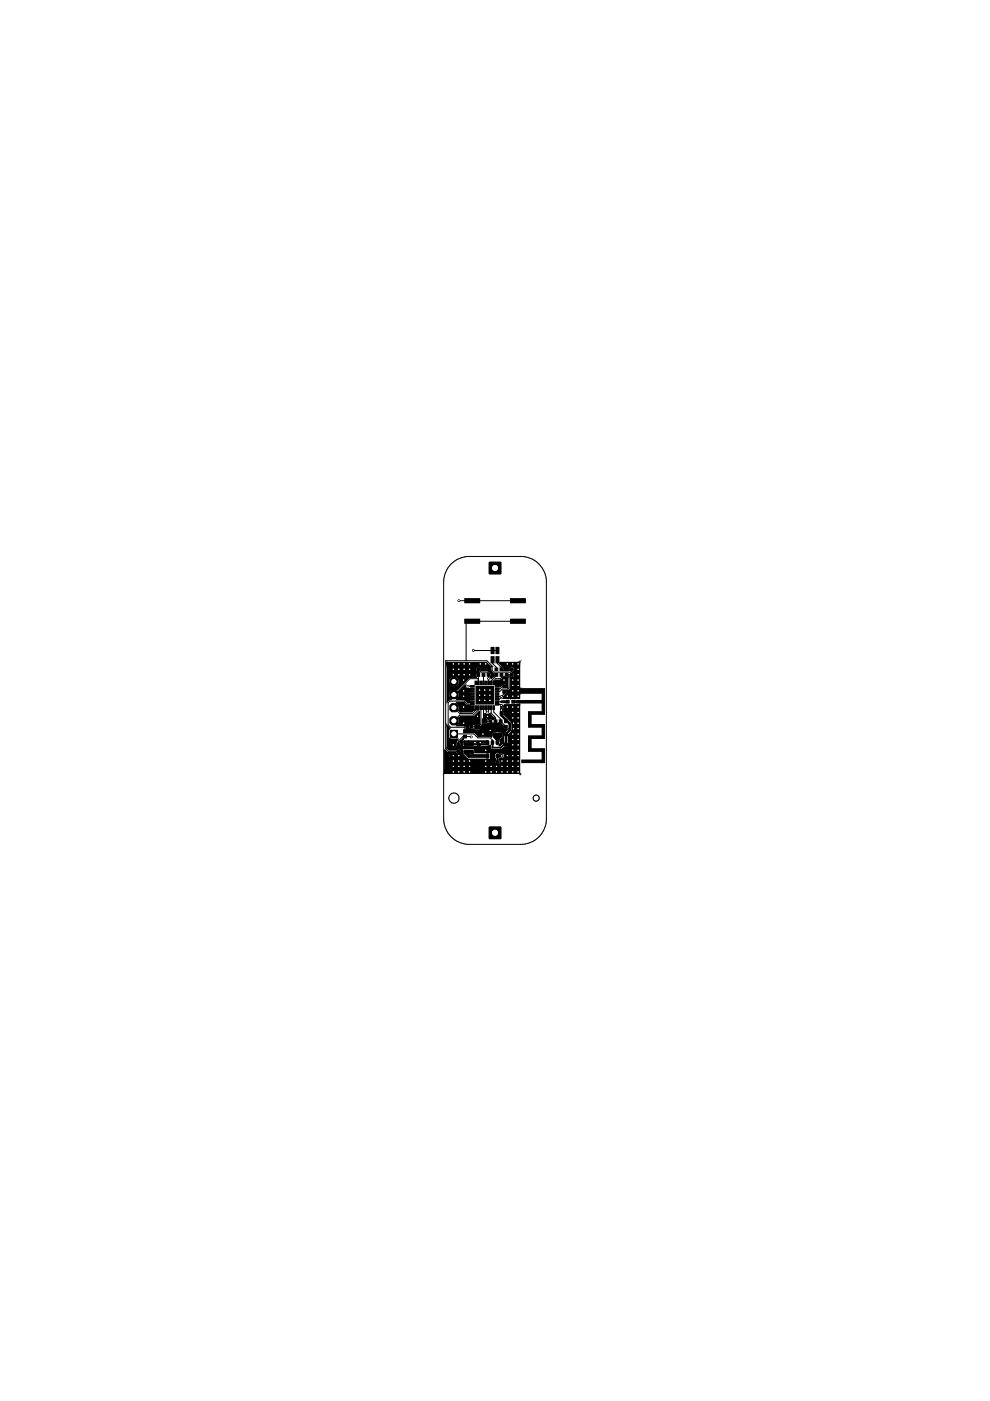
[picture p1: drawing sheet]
<svg xmlns="http://www.w3.org/2000/svg" width="210mm" height="297mm" viewBox="0 0 210 297" stroke-linecap="round" stroke-linejoin="round" font-family="sans-serif">
<g fill="#000" stroke="#000" stroke-width=".21">
<path d="M104.1 139.2h.7v1.3h-.7zM104.1 137.3h.7v1.3h-.7zM105.2 137.3h.6v1.3h-.6zM105.2 139.2h.6v1.3h-.6zM94.8 158.6l7.1-.1zM94.8 158.6l3.4-.2 3 .1zM94.8 158.6l2-.3 1.4 .1zM94.8 158.6l2-.3zM94.8 158.6l1.8-.4 .1 .1zM95.1 156.6l1.5 1.6-1.8 .4zM95.1 156.5l-.3 2.1zM94.8 153.9l.3 2.6-.3 2.1z"/>
<path d="M95.1 147.8l.1 .5-.4 .4zM94.8 140.4l.3 7.4-.3 .9zM94.8 153.9l.3 .7v1.9zM94.8 153.9l.3 .7zM94.8 140.4l.3 7.4zM94.8 140.4l.3 6.4zM94.8 140.4l.3 4.6zM94.8 140.4l.3 3.6zM94.8 158.6l1.8 .3-1.5 .1zM94.8 153.9l.4 .6-.1 .1zM94.8 140.4l.3 6.3zM95.1 145v1.7z"/>
<path d="M95.1 145.1l.6 1.1-.6 .5zM94.8 140.4l.9 3-.6 .6zM95.1 147.8l.1 .5zM94.8 153.9l.5 .6zM94.8 153.9l.6 .6zM95.1 147.8l.5 .5h-.4zM95.1 145.1l.6 1.1zM94.8 140.4l.9 3zM95.1 145.1l.6 .5v.6zM95.7 145.6v.6zM95.7 145.6h1.1l-1.1 .6zM95.7 146.2l1.1-.6z"/>
<path d="M94.8 140.4l6.1 2.3-5.2 .7zM95.4 144.1l.4-.5h.9l.4 .5v.8l-.4 .5h-.9l-.4-.5zM95.4 146.8l.4-.4h.9l.4 .4v.9l-.4 .4h-.9l-.4-.4zM95.4 149.6l.4-.4h.9l.4 .4v.9l-.4 .4h-.9l-.4-.4zM95.4 152.4l.4-.4h.9l.4 .4v.9l-.4 .4h-.9l-.4-.4zM94.9 159.6l1.7 .1zM95.1 159l1.5-.1zM94.8 158.6l1.8 .3zM94.8 158.6l1.9 .2-.1 .1zM95.1 156.6l1.5 1.6zM95.1 156.6l1.5 1.5zM95.2 156.7l1.4 .7v.7z"/>
<path d="M95.2 156.7l1.4 .7zM95.3 156.7l1.4 .6-.1 .1zM94.9 159.6l1.7 .1 .1 .1zM94.8 158.6l2 .2zM95.3 156.7l1.5 .5zM94.9 159.6l1.9 .2zM94.8 158.6l3.3 .1zM95.3 156.7l1.5 .3v.2zM96.8 145.6l2.7-2-2.7 2.6zM95.7 146.2l1.1-.6v.6zM95.7 143.4l5.2-.7-4.1 .7zM96.8 146.2l2.7-2.6z"/>
<path d="M97.3 145.1l2.2-1.5-2.7 2zM96.8 143.4l4.1-.7zM96.8 157v.2zM95.3 156.7l1.5 .3zM95.3 156.7h1.8l-.3 .3zM96.9 157.5h.6v.6h-.6zM96.9 159h.6v.6h-.6zM97.3 153.4l2.1 .3-2.5 .2zM97.3 147.8l2.2 .2-2.6 .3zM97.3 152.2l.3-.2h2.9zM97.3 150.6l3.2-.1zM97.3 146.7l1.6-.7 .6 .3z"/>
<path d="M97.3 146.7l1.6-.7zM97.3 146.7l1.5-.9 .1 .2zM97.3 146.7l1.5-.9zM97.3 146.7l1.4-1.1v.2zM97.3 146.7l1.4-1.1zM97.3 146.7l1.4-1.3v.2zM97.3 146.7l1.4-1.3zM97.3 146.7l1.4-1.4zM97.4 153.3l3.1-1.3zM97.3 152.2l3.2-.2zM97.4 150.6l3.1-.1zM96.8 149h1.5l-1 .5z"/>
<path d="M97.4 147.8l2.1-.4zM97.3 146.7l2.2-.4zM97.4 145l2.1-1.4zM96.8 143.4l2.7 .2-2.2 .4zM97.4 152.3l3.1-.3-3.1 1.3zM97.3 152.3l3.2-.3zM97.4 149.5l3.1 1-3.1 .1zM97.3 149.5l1-.5zM97.4 146.8l2.1 .6-2.1 .4zM97.4 144l2.1-.4-2.1 1.4zM97.3 144l2.2-.4zM97.6 157.2l.4-.3z"/>
<path d="M97.6 157.2l.5-.5zM97.6 159.8l.4-.1zM96.8 158.8l1.3-.1zM97.6 158.3h.4zM97.3 150.6l3.2-.1-2.9 .4zM97.7 159.7h.3l-.4 .1zM97.6 158.8l.5-.1zM97.7 158.2l.3 .1h-.4zM97.6 158.8h.4l-.3 .1zM97.6 157.3l.4 .1zM97.7 158.9l.3-.1-.3 .9zM97.7 158.9l.3-.1z"/>
<path d="M97.7 157.4h.3l-.3 .7zM97.7 157.4h.3zM97.7 159.7h.3zM98 158.8v.9h-.3zM97.6 158.8h.4zM97.7 158.2l.3 .1zM97.7 158.2h.3zM98 157.4v.8l-.3-.1zM97.6 157.3h.4zM96.8 159.8l1.2 .1zM97.6 157.3l.4-.4v.4zM98.1 156.7l-.1 .2z"/>
<path d="M98.2 156.7l-.2 .2zM94.8 158.6l3.4 .1zM96.8 158.3l1.3 .1zM97.6 158.3l.5 .1zM96.8 158.3l1.4 .1zM96.9 153.9l2.5-.2zM98.5 153.9l.9-.2zM96.9 148.3l2.6-.3-.9 .3zM98.6 148.3l.9-.3zM98.3 155.9h.6v.6h-.6zM98.3 154.7h.6v.6h-.6zM98.5 153.9l.9-.2-.5 .5z"/>
<path d="M99.4 153.7l-.5 .8zM99.4 153.7l-.5 .6zM99.4 153.7l-.4 .8zM97.4 149.5l.9-.5 .7 .6zM97.4 149.5l1.6 .1zM99 154.5h.4zM99.1 155.2l1.5-.3 3.8 .3zM99.1 154.6l1.5 .3-1.5 .3zM99.1 154.6l.3-.1zM98.6 148.3l.9 .2-.2 .5zM99.4 153.7v.8h-.4zM97.3 153.4l2.1 .3z"/>
<path d="M97.3 153.4l2.2 .2-.1 .1zM96.8 143.4l2.7 .2zM96.8 143.4l4.1 .1zM99.1 154.6l.3-.1 .1 .1zM97.3 153.4l2.3 .1zM99.5 148.5v.5h-.2zM98.6 148.3l.9 .2zM98.6 148.3l.9-.3v.5zM97.3 147.8l2.2 .2zM97.3 147.8l2.2-.4v.5zM97.4 146.8l2.1 .6zM97.4 146.8l2.1 .1v.5z"/>
<path d="M97.4 146.8l2.1 .1zM97.4 146.8l2.1-.5v.6zM98.9 146l.6 .3zM99.1 146.1l.4 .2zM99.3 146.1l.2 .2zM99.4 146.1l.1-.1v.3zM99.1 154.6h.5zM97.3 153.4l3.2 .1h-.9zM99.7 152.6h.5v.6h-.5zM99.7 153.8h.5v.6h-.5zM97.4 149.5l2.3 .2zM99 149.6l.7 .1z"/>
<path d="M99.8 149.2h.7v.3h-.7zM99.8 148.6h.7v.3h-.7zM99.8 148.1h.7v.3h-.7zM99.8 147.5h.7v.3h-.7zM99.8 147h.7v.3h-.7zM99.8 146.4h.7v.4h-.7zM99.8 145.9h.7v.3h-.7zM99.8 145.3h.7v.4h-.7zM97.6 150.9l2.9-.4-.4 .4zM99.6 153.5h.9zM100.3 153.5h.2zM99.1 154.6l1.3 .1z"/>
<path d="M99.6 154.6l.8 .1zM100.4 153.6l.1-.1zM97.4 149.5l2.3 .2 .8 .8zM99.7 149.7h.8v.8zM97.4 149.5l3.1 1zM98.2 158.7l3.7-.2zM100.5 158.4h.5zM99.1 154.6l1.4 .2zM97.3 153.4h3.3zM99.1 154.6l1.5 .3zM97.3 153.4h4.3zM100.6 158.7l2.9-.4z"/>
<path d="M100.5 158.7l1.4-.2zM100.6 158.3l.4 .1zM99.1 155.2h5.3zM100.6 155.2h3.8zM100.7 153.7h1v.9h-1zM100.7 152.4h1v1h-1zM100.6 158.7h3.4zM100.7 158.8l2.2 .7-2.2 .1zM100.7 158.8l3.3-.1zM100.7 149.6h.3v.8h-.3zM100.7 144.4h.3v.8h-.3zM96.8 143.4l4.1-.7v.8z"/>
<path d="M94.8 140.4l6.1 2.3zM94.8 140.4l6.1 1.1v.8zM94.8 140.4l6.1 1.1zM94.8 140.4l6.2 2.2-.1 .1zM94.8 140.4l6.1 1.9zM94.8 140.4l6.2 1-.1 .1zM100.9 145.5h3.7v3.8h-3.7zM99.5 143.6h1.4zM100.6 158.3h.4zM94.8 140.4l6.2 2.1zM94.8 140.4l6.2 1zM101 142.5h.5z"/>
<path d="M94.8 140.4l9.2 1h-3zM98.2 158.4l2.9 .1zM100.5 158.4l.6 .1zM98.2 158.4l3 .1zM101.2 149.6h.4v.8h-.4zM101.2 144.4h.4v.8h-.4zM100.6 155.3h3.6l-2.7 .8zM101 142.5h.6zM100.6 153.4h1zM97.3 153.4l3.2-1.4 1.1 1.4zM101.6 150.8v2.6l-1.1-1.4zM101.1 142.8h.6v.6h-.6z"/>
<path d="M101.1 141.6h.6v.6h-.6zM101.8 154.9l5.7-.3zM101.8 149.6h.3v.8h-.3zM101.8 144.4h.3v.8h-.3zM101.9 154.7l5.6-.1-5.7 .2zM101 141.4h3zM101.2 158.8h.6v.6h-.6zM101.2 157.6h.6v.6h-.6zM101.8 141.4h2.2zM101.9 154.7l5.6-.1zM101.9 154.1l4.9 .5-4.9 .1zM101.9 154.1l.4-.4 4.4 .2z"/>
<path d="M101.9 158.5l1.6-.2zM102 158.5l.1-.1 1.4-.1zM102 141.5l2-.1-2 .6zM102 141.5l2-.1zM101.8 141.4h2.2l-2 .1zM102.1 158.3h1.4zM102 142l2-.6-1.9 .8zM102.3 153.7h1v.9h-1zM102.3 152.4h1v1h-1zM102.3 153.7l3.9-.2zM102.3 153.6h1.1zM102.3 149.6h.4v.8h-.4z"/>
<path d="M102.3 144.4h.4v.8h-.4zM102.2 142.8h.6v.6h-.6zM102.2 141.6h.6v.6h-.6zM102.8 152.2l1-.8zM102.8 152.2l.9-.7zM103.4 151.6l.3-.1-.9 .7zM102.8 152.2l.6-.6zM103.2 151.6h.2l-.6 .6zM103.2 151.6l-.4 .6zM103 151.5l.2 .1-.4 .6zM103 151.5l-.2 .7zM102.8 151.3l.2 .2-.2 .7z"/>
<path d="M102.8 151.3v.9zM100.7 159.6l2.2-.1zM102.9 149.6h.3v.8h-.3zM102.9 144.4h.3v.8h-.3zM100.7 158.8l2.2 .7zM100.7 158.8l3.5 .2-1.3 .5zM102.9 159.5l1.3-.5h2.1zM102.8 152.2l1-.8-.4 .8zM103.4 153.6l2.8-.1zM103.8 151.4l-.4 .8zM103.4 153.6l.2-.1zM103.4 149.6h.4v.8h-.4z"/>
<path d="M103.4 144.4h.4v.8h-.4zM103.4 152.2l1.3 .1h-1.2zM103.5 152.3h1.2zM102.1 142.2l1.9-.8-.5 .8zM103.5 158.3l.5-.2zM104 141.4l-.5 .8zM103.8 151.3l-.1 .2zM103.7 158.2l.3-.1zM103.7 158.1h.3zM102.9 159.5l3.4-.5-2.5 .5zM103.3 142.8h.6v.6h-.6zM103.3 141.6h.6v.6h-.6z"/>
<path d="M103.8 159.5h1.5zM103.5 142.2l.5 .1-.1 .2zM103.3 155.4h.6v.6h-.6zM104 149.6h.3v.8h-.3zM104 144.4h.3v.8h-.3zM100.6 158.7l2.9-.4 .5 .4zM103.5 158.3l.5 .4zM103.5 158.3l.5-.2v.6zM103.9 159.5l1.2 .1h-1.1zM104 142.3l-.1 .2zM104 159.6h1.1zM104 142.3v.3z"/>
<path d="M103.5 142.2l.5 .1zM104 141.4v.9l-.5-.1zM94.8 140.4h8.3l.9 1zM101.5 156.1l2.7-.8-.1 .8zM104.2 155.3l-.1 .8zM104.1 143.6l.6-.2zM104.1 143.5l.6-.1zM104.1 142.7l.6 .7-.6 .1zM104 142.3l.1 .4zM104.2 143.8l.5-.4zM104.2 143.7l.5-.3zM104.1 143.6l.6-.2-.5 .3z"/>
<path d="M104.2 155.3v1l-.1-.2zM100.6 155.3h3.6zM100.7 158.8l3.3-.1 .2 .2zM100.6 155.3l3.8-.1-.2 .1zM100.7 158.8l3.5 .2zM103.7 153.8h.6v.6h-.6zM103.7 152.6h.6v.6h-.6zM100.6 154.9l3.8 .3zM103.6 152.4l1.1-.1zM104.4 153.5h.2zM104.4 152.4h.3zM101.8 154.9l5.7-.3-3.1 .6z"/>
<path d="M104.5 153.4l-.1 .1zM104.5 149.6h.4v.8h-.4zM104.5 144.4h.4v.8h-.4zM104.4 152.4h.2l-.1 .1zM104.5 152.5l.1-.1zM104 142.3l.5 .5-.4-.1zM104.1 142.7l.5 .1zM104.4 153.5l.1-.1 .1 .1zM104.4 152.4l.3-.1zM104.4 153.5h.3zM104.1 142.7l.5 .1 .1 .6zM104.6 142.8l.1 .6z"/>
<path d="M104.7 152.3v.1zM103.8 151.4l.9 .9-1.3-.1zM104 159.6l.8 .4zM104 159.6l.9 .2-.1 .2zM104 159.6l.9 .1zM104 159.6h1.1l-.2 .1zM104.9 141.6h.6v.6h-.6zM104.9 142.8h.6v.6h-.6zM105 145.3h.8v.4h-.8zM105 145.9h.8v.3h-.8zM105 146.4h.8v.4h-.8zM105 147h.8v.3h-.8z"/>
<path d="M105 147.5h.8v.3h-.8zM105 148.1h.8v.3h-.8zM105 148.6h.8v.3h-.8zM105 149.2h.8v.3h-.8zM104.5 155.4h.6v.6h-.6zM103.9 159.5l1.2 .1zM103.9 159.5h1.4zM105.1 144.4l1.4 .6-1.4 .1zM105.3 144.2h.9l-1.1 .2zM103.8 159.5l2.5-.5-1 .5zM105.3 159.5l2.4-1zM104.8 153.8h.6v.6h-.6z"/>
<path d="M104.8 152.6h.6v.6h-.6zM105.5 153.5h.2zM105.6 153.4l-.1 .1zM105.6 159.5l2.1-1zM105.5 153.5l.1-.1 .1 .1zM105.5 153.5h.3zM105.8 159.6l1.9-1.1zM105.6 159.5l2.1-1-1.9 1.1zM105.9 152.6h.5v.6h-.5zM105.9 153.8h.5v.6h-.5zM105.1 145.1l1.4-.1zM106 158l.6-.5-.7 .6z"/>
<path d="M105.8 159.6l1.9-1.1-1.8 1.2zM105.9 145.1h.5zM105.9 158.1l.7-.6zM106 158l.6-.5zM106 140.7l4.2-.3zM106.1 157.7l.5-.2-.6 .5zM106 150.9h.6v.6h-.6zM106 145.3l.4-.1-.4 .4zM106 145.2h.4zM106 140.6l4.2-.2zM106 140.4h4.2l-4.2 .2zM106.1 157.7l.5-.2z"/>
<path d="M106 157l.7-.6-.6 .7zM106.1 157.2l.5 .3-.5 .2zM106.7 156.4l-.6 .8zM106.2 144.2l1.4-.6zM106.6 143.8l1-.2-1.4 .6zM106.4 158.9l1.3-.4zM106.4 158.9l.5-.4h.8zM106.4 158.9l.5-.4zM106 145.2l.4-.1zM105.9 145.1l.6-.1zM105.8 155.4h.6v.6h-.6zM105.1 144.4l1.4 .6z"/>
<path d="M104.4 155.2l3.1-.6-1 .6zM105.1 144.4l1.1-.2 .3 .8zM106.2 144.2l1.4-.6-1.1 1.4zM106.5 155.2h.4zM106.1 157.2l.5 .3zM106.1 157.2l.7 .3zM106 142.8h.6v.6h-.6zM106 141.6h.6v.6h-.6zM106.6 145.2h.6v.6h-.6zM106.6 146.4h.6v.6h-.6zM107.7 158.5l.1-.1-1.2 1.3zM105.9 159.7l1.8-1.2-1.1 1.2z"/>
<path d="M106 140.7l4.2-.3-3.6 1zM106.7 143.8l.9-.2zM106.8 156.1l-.1 .3zM106.5 155.2h.4l-.2 .1zM107.8 158.4l-1.2 1.3zM106.7 143.6h.9l-.9 .2zM106.7 156.1v.3zM106.7 155.3v1.1zM101.9 154.1l4.8 .4zM101.9 154.1l4.8-.2v.6zM102.3 153.7l3.9-.2 .5 .4zM106.7 143.6h.3z"/>
<path d="M106.6 141.4l3.6-1zM106.7 155.3v.8zM106.7 155.3l.2-.1zM106.8 143.5l-.1 .1zM106.7 141.4h1.4zM106.6 157.5h.2zM106.7 156.4l.1 1.1-.7-.3zM106.8 156.1v1.4zM106.8 148l2.6 .1zM106.8 148l3.4-.8zM106.9 147.8l3.3-.6-3.4 .8zM101.9 154.1l4.8 .4 .1 .1z"/>
<path d="M101.9 154.1l4.9 .5zM106.8 150.8l3.4-1.3zM106.9 150.7l3.3-1.2-3.4 1.3zM106.8 149.9l3.4-.4-3.4 .8zM106.9 149.7l3.3-.2-3.4 .4zM106.9 150.8l3.3-1.3-3.3 2zM106.9 141.5h1l-1 .7zM106.8 141.5h1.2zM106.5 155.2l1-.6-.6 .6zM106.9 150.7l3.3-1.2zM106.9 150.5l3.3-1-3.3 1.2zM106.9 150.5l3.3-1z"/>
<path d="M106.8 150.3l3.4-.8-3.3 1zM106.9 149.7l3.3-.2zM106.9 149.5h2.5l-2.5 .2zM106.9 147.8l3.3-.6zM106.9 147.6l3.3-.4-3.3 .6zM106.9 147.6l.4-.3 2.9-.1zM106.9 155.2l.6-.6zM107.8 158.4l-.8 1.6-.3-.3zM106.7 143.6l.2-.1 .1 .1zM107.2 150.9h.6v.6h-.6zM107.3 147.3l2.9-.1zM107.6 143.6l-.3 1.4h-.8z"/>
<path d="M107.3 147.2h2.9zM107.6 143.6l-.3 1.4zM107.4 147.1l2.6 .1h-2.7zM107.4 148.5h.5v.6h-.5zM107.6 143.6l-.2 1.5-.1-.1zM107.5 147.1h2.4zM107.5 145.1l.1 .6-.1 .1zM107.6 143.6l-.1 1.5zM107.5 146.4l2.4 .7h-2.4zM107.5 145.8l.1-.1zM107 153.8h.5v.6h-.5zM107 152.6h.5v.6h-.5z"/>
<path d="M107 158.8h.6v.6h-.6zM107 157.6h.6v.6h-.6zM107 155.4h.6v.6h-.6zM107.6 143.6v2.1l-.1-.6zM107.1 142.8h.6v.6h-.6zM107.1 141.6h.6v.6h-.6zM107.8 146.4l2.1-.5zM108.6 155l-.8 2.5zM108.6 155l-.8 2.5v-1.4zM107.8 156.1v1.4zM108.3 145.9h1.6l-2.1 .5zM108.6 155l-.8 1.1z"/>
<path d="M110.2 149.5l-2.4 8.8 .8-3.3zM108.6 155l-.8 3.3v-.7zM108.6 155l-.8 2.6zM108.6 155l-.8 1.1v-.3zM106.9 142.2l1-.7v.7zM106.9 141.5h1.1zM106.8 141.5l1.3-.1zM108.1 149.5h.2zM106.8 148.1h2.6zM106.7 141.4l3.5-1-2.1 1zM108.1 148.1h.3zM108.2 141.6h.6v.6h-.6z"/>
<path d="M108.2 142.8h.6v.6h-.6zM108.1 148.1h.2zM108.3 145.9h1.6zM108.3 143.6l1.6 2.3h-1.6zM108.2 149.4l.1 .1h-.2zM108.1 149.5h.3zM108.1 148.1h1.3zM108.5 148.5h.6v.6h-.6zM110.2 149.5l-1.6 5.5v-1.8zM110.2 149.5l-1.6 3.7zM106.9 151.5l3.3-2-1.6 3.7zM108.8 142.5h.1z"/>
<path d="M109 142.3l-.1 .2zM108.1 141.4l2.1-1-1.3 1zM110.2 140.4l-1.3 2.2zM108.9 141.4l1.3-1zM110.2 140.4l-1.2 2.3-.1-.1zM110.2 140.4l-1.2 1.9zM108.9 141.4l1.3-1-1.2 1.1zM110.2 140.4l-1.1 3.1v-.8zM110.2 140.4l-1.1 2.3zM109.1 141.5l1.1-1.1-1.1 1.9zM109 141.5l1.2-1.1zM109.3 149.5h.1z"/>
<path d="M108.4 148.1h1zM109.3 148.1h.1zM106.9 149.5h2.5zM106.8 148l3.4-.8-.8 .9zM107.5 146.4l2.4 .7zM107.8 146.4l2.1-.5v1.2zM108.3 143.6l1.6 2.3zM108.3 143.6l1.7 2.2-.1 .1zM107.4 147.1h2.5l.1 .1zM108.3 143.6l1.7 2.2zM107.4 147.1l2.6 .1zM108.3 143.6h.6l1.1 2.2z"/>
<path d="M108.9 143.6l1.1 2.2zM109 143.5l1 2.3-1.1-2.2zM109.1 143.5l.9 2.3zM110.2 140.4l-.2 5.4-.9-2.3zM110.1 148.5h4.8v.6h-4.8zM110.1 146h4.8v1h-4.8zM109.6 148.5h.5v.6h-.5zM109.6 146h.5v1h-.5zM110.2 147.2v.9h-.8zM110.2 140.4v5.4h-.2zM112.1 158.7h2.8v.6h-2.8zM112.1 156h2.8v.6h-2.8z"/>
<path d="M112.1 153.6h2.8v.6h-2.8zM112.1 150.9h2.8v.5h-2.8zM112.1 156.6h.5v2.1h-.5zM112.1 151.4h.5v2.2h-.5zM114.9 146h.6v5.4h-.6zM114.9 153.6h.6v3h-.6zM94.3 164l10.8-1.9h.8zM94.3 164l4.9-3 5.9 1.1zM94.9 159.6l4.3 1.4-4.9 3zM94.9 159.6l-.6 4.4zM94.3 159l.6 .6-.6 4.4zM94.9 159.6l1.9 .2 2.4 1.2z"/>
<path d="M96.8 159.8l1.2 .1 1.2 1.1zM94.9 159.6l4.3 1.4zM99.2 161l3.7 .1zM103.8 161.1l1.3-.2zM104 160.9h1.1l-1.2 .2zM104 160.9h1.1zM104 159.6l.9 1.2-.9 .1zM104.1 161.3h.5v.6h-.5zM104 159.6l.8 1zM104 159.6l.8 .4v.5zM104 159.6l.9 1.2zM99.2 161l5.8 .2v.8z"/>
<path d="M99.2 161l5.8 .2zM99.2 161l5.8 1zM99.2 161l5.9 .1zM102.9 161.1h2.2zM103.8 161.1l1.3-.2v.2zM104 160.9l.9-.1 .2 .1zM99.2 161l5.9 1.1zM105.2 161.3h.6v.6h-.6zM105.9 160.9h.7zM105.9 161l.7-.1zM107 160.5l-1 1.5zM106 161.2l.7-.3z"/>
<path d="M105.9 161.1l.7-.2-.6 .3zM106.7 160.9l.3-.4-.9 1.5zM106.1 161.2l.6-.3-.6 1.1zM107.8 158.3l-.8 2.2zM107.8 158.4l-.8 2.1v-.5zM107.8 158.4l-.8 1.6zM110.2 149.5v14.5l-2.4-5.7zM107.8 158.3l2.4 5.7-3.2-3.5zM107 160.5l3.2 3.5zM107 160.5l3.2 3.5-4.2-2zM105.9 162.1l.1-.1 4.2 2zM105.9 162.1l4.3 1.9z"/>
<path d="M94.3 164l11.6-1.9 4.3 1.9zM110.6 161.1h4.3v.6h-4.3zM114.9 158.7h.6v3h-.6z"/>
</g>
<g fill="#000">
<path d="M98.4 126.8h3.3l.1 1-3.3 .1z" fill-rule="evenodd"/>
<path d="M98.4 131.2h3.3l.1 1-3.3 .1z" fill-rule="evenodd"/>
<path d="M103.7 119.1l2.6 .1-.1 2.6-2.6-.1z" fill-rule="evenodd"/>
<path d="M108.1 126.8h3.3l.1 1-3.3 .1z" fill-rule="evenodd"/>
<path d="M108.1 131.2h3.3l.1 1-3.3 .1z" fill-rule="evenodd"/>
<path d="M95.4 154.8h1.7v1.6h-1.7z" fill-rule="evenodd"/>
<path d="M98.3 159l2.1-.1v.7h-2.1z" fill-rule="evenodd"/>
<path d="M98.3 157.5l2.1-.1v.7l-2.1 .1z" fill-rule="evenodd"/>
<path d="M103.1 157h.5l.2 .6a.38 .38 0 0 1-.4 .4 .38 .38 0 0 1-.4-.4z" fill-rule="evenodd"/>
<path d="M104.1 157a.39 .39 0 0 1 .4-.1 .39 .39 0 0 1 .3 .4v.3a.38 .38 0 0 1-.4 .4 .38 .38 0 0 1-.4-.4z" fill-rule="evenodd"/>
<path d="M105.1 157a.39 .39 0 0 1 .5-.1 .39 .39 0 0 1 .2 .4v.3a.38 .38 0 0 1-.3 .4 .38 .38 0 0 1-.4-.4z" fill-rule="evenodd"/>
<path d="M103 159.7l.8 .1-.1 1h-.7z" fill-rule="evenodd"/>
<path d="M103.7 175.2l2.6 .1-.1 2.6-2.6-.1z" fill-rule="evenodd"/>
<path d="M104.1 159.9a.39 .39 0 0 1 .4-.2 .39 .39 0 0 1 .3 .4v.3a.38 .38 0 0 1-.4 .4 .38 .38 0 0 1-.4-.4z" fill-rule="evenodd"/>
<path d="M105.1 159.9a.39 .39 0 0 1 .5-.2 .39 .39 0 0 1 .2 .4v.3a.38 .38 0 0 1-.3 .4 .38 .38 0 0 1-.4-.4z" fill-rule="evenodd"/>
</g>
<g fill="none" stroke="#000" stroke-width=".21">
<path d="M95.7 119.6a5.8 5.8 0 0 1 3.5-1.6h11.6a5.5 5.5 0 0 1 5 5.1v50.8a5.4 5.4 0 0 1-5.4 5.1h-10.9a5.4 5.4 0 0 1-5.4-5.4v-50.2a5.6 5.6 0 0 1 1.6-3.8zM97.3 127.4h12.5M100.4 137.9h5.1M104.4 139.9v.8l.8 .8v.4M105.5 139.9v.8l.8 .8v.4M109.8 131.7h-11v8.4M95.1 154.6v1.9l.2 .2h1.8l-.3 .5M95.1 147.8h.1M95.1 144l.6-.6h1.1l.6 .6v1l-.6 .6h-1.1l-.6-.6zM95.1 154.6h.1M96.2 155.6h4.3l.8 .8h2.6l.5 .5v.5M96.8 157.2l-.1 .1"/>
<path d="M96.8 149h1.5l.7 .6 1.5 .1v.8l-.4 .4h-2.5l-.3-.3 .1-1.1zM97.3 146.7l1.4-1.4a.57 .57 0 0 0 .2 .7 .57 .57 0 0 0 .6 0v3h-.2l-.7-.7h-1.7l.5-.5zM97.4 147.8h-.1M97.6 157.2l.6-.5-.2 .2v.4v1l.1 .1 2.9-.1M97.6 157.2h.1M97.6 157.2l.1 .2-.1 .9h-.9l-.1-.1v-.8l.1-.1M98 158.8l.2-.1h2.3l.2 .1v.8l3.2-.1 .1 .1v1.3l-.2 .2-4.6-.1-1.2-1.1zM98.4 159.3h1.9v.6M98.4 157.4h5M98.4 159.3v.4M98.4 157.2h5M98.4 159.3l.5 .5"/>
<path d="M98.4 159.7h.6l.4 .4h4M98.4 159.7l1 1M98.8 159.7l-.2-.3v.3l.8 .8h4M98.9 159.8l.4 .4M98.9 159.3v.5M99 149.6h.1M99 159.6l.4 .3M99.3 145.5h.9M99.3 159.9h4.1v.8h-4M99.3 159.9h-.1M99.3 159.3l.1 1.4M99.3 159.3v.6"/>
<path d="M99.3 159.9h.1M99.3 159.3l-.3 .3M99.4 157.1v.8h4v-.8h-5v.7h5M99.4 159.6h.9M99.4 157.7h4M99.4 157.6h4M99.4 159.7h.9M99.5 153.6l-.1 .9 .1 .1h.9M99.6 153.5l.8 .1M99.6 153.5l-.1 .1M99.6 140.8h2.3M99.9 156.3l-1.8-.1-.9 .9v.7"/>
<path d="M100.2 149.3h-1.1l-.6-.6h-3.1l-.4 .3v4.7l.5 .5h2.9l.2 .2v.6M100.2 152h.1M100.4 153.6h.1M100.4 154.6h.1M100.4 154.6l.1 .2M100.5 153.5l-.1 .1M100.5 154.8l.1 .1M100.6 153.4h1v-2.6l-1.1 1.2h-2.9l-.3 .2 .1 1.1-.5 .6h1.6l.6 .7v.6h1.5M100.6 153.4l-.1 .1M100.6 155.2v.1M100.6 155.3l.9 .8h2.6l.1 .2v-1l.2-.1h2.1l.2 .1v1.1l-.7 .6 .1 .1M100.9 141.5v.8l.7 .2h-.6"/>
<path d="M100.9 141.5l.9-.1 .3 .8h1.4l.5 .3M100.9 150v.6l-.7 .7h-2.7l-1.3-1.2M100.9 141.5h.1M101 158.3l.1 .2h.9l.1-.2h1.4l.4-.3 .1 .7 .2 .3h2.1l.5-.5M101 158.3h.1M101 142.6l-.1 .1v.9h-1.4l-2.7 2.6h-1.1l-.6 .6v1M101 142.5v.1M101.3 151.9h-.5l-.9 .8v.2M101.4 141.9l.6 .6h1.4l.2 .2v2.1M101.4 143.9h-1.8l-3.4 3.4M101.4 150v.6l-1 1h-2.9l-1.3 1.2M101.4 143.1v1.7"/>
<path d="M101.5 157.4v.5M101.9 157.4h-.4M102 150v3.6l-.6 .5h-1.5M102.5 141.9h1.1M102.5 150v2.7l.3 .2h1.2M102.5 143.1v1.7M102.8 151.3h.1M102.8 151.3v.9h.6l.1 .2h.9l.1 .1M102.8 151.3l.2 .2M103 151.5l.4 .1M103 140.8v1.1M103 151.5h.1"/>
<path d="M103 159.1h.1M103.1 150v.7l.2 .3 .3-.3v-.7M103.4 153.6h-1.1l-.4 .5v.6l-.1 .2h-1.2M103.4 153.6h.1M103.4 151.6h.1M103.5 153.4h.1M103.5 153.4l-.1 .2M103.7 151.5l.1-.2 .9 1-.2 .2M103.7 151.5l-.3 .1M103.7 151.5h.1M104 142.5v.1M104 142.6l.1 .1 .1 1.2 .5-.5v-.6l-.7-.5v-.9l-.9-1h-8.3v8.3l.4-.4h.4l-.5-.5"/>
<path d="M104.1 150v1.2l1 .9v.8M104.4 159.1v2.5M104.5 152.5h.1M104.5 153.3v.1M104.5 153.4l-.1 .1-.9-.1M104.7 150v1l1.5 1.4v.5l1.1 1.2M105.1 159.6h.1M105.1 159.6l-.3 .4 .1 .8M105.2 143.1v.2l-1.1 1.1v.4M105.3 159.5h.1M105.3 159.5l.5 .1M105.3 159.5l-.2 .1"/>
<path d="M105.4 149.3h.6l.3 .3M105.4 148.8h.9M105.4 147.7h.9M105.6 153.4l.6 .1 .5 .4 .1 .7h.7l-.8 .7 .1 2.2M105.6 153.3l-.1 .2h-.9l-.1-.1M105.6 153.3v.1M105.8 159.6h.1M105.8 159.6l.9 .1 .3 .3v.5l-.3 .4h-.8l.2 .3v.8M106.1 157.1v.1M106.1 157.2v.5l-.2 .4 .7-.6h.2M106.2 154.1h-2.2v.8l-.4 .3v.5M106.3 143.1v.6l-.2 .2h-1l-.4 .4v.5"/>
<path d="M106.3 147.7l-.4 .5h-.5M106.5 145h.1M106.7 156.1h.1M106.8 157.5h.1M106.8 148h.1M106.8 150.8h.1M106.8 141.5l-.8-.8v-.3h4.2v5.4h-.2M106.8 150.8l.1 .7 1.7 1.7v1.8l-.8 .8v2.5l-.1 .2h-.8M106.8 158.5h.1M106.8 143.5l-.6 .7h-.9l-.2 .2v.7h.8l.1 .5 .5-.6M106.8 141.5h.1M106.9 141.5v.7h1v-.7"/>
<path d="M106.9 143.5h.1M106.9 143.5l.7 .1v2.1l-.1 .1v-.7l-.2-.1h-.8M106.9 150.5h.1M106.9 150.5v-1h1.2l.1-.1 .2 .1h1.8v14.5h-15.9v-5l.6 .6h1.7l.1 .2h.9l.1-.1v-.8l-.1-.1h-.8l-.2 .2h-1.5l-.3-.4v-4.7l.6 .6-.3 .1M106.9 150.5l-.1 .3M106.9 145.5h-.4l-.5 .5h-.6M106.9 146.7v.4l-.6 .6M107.3 147.2v.1M107.3 147.3l-.4 .3-.1 .4M107.4 143.1h1.1M107.4 147.1l-.1 .1M107.5 147.1h-.1"/>
<path d="M107.6 140.8l-.2 .1v1M107.9 143.1v2.7l-.2 .3h-1.2l-.5 .5h-.6M108 141.5l.1-.1 .9 .1M108 141.5h-.1M108.3 145.9l-.5 .5h-.3v.7M108.3 145.9h.1M108.5 141.9v.4l-.2 .2h-3.6l-.3-.3v-1l-1.2-1.1h-8.7v18.7l.5 .5h2.2M108.7 159.1h-7.2M108.7 151.1l-.1 .1h-1.1M108.8 142.5l.3 .2v.8M108.8 142.5h.1M109 143.5l-.1 .1h-.6v2.3"/>
<path d="M109 142.3l-.2 .2M109 141.5h.1M109.1 143.5h-.1M109.1 141.5v.8M109.1 142.3h-.1M110 145.8l-.1 .1v1.2l.3 .1v.9l-2 .1-1.4-.2M110 145.8h.1M99.3 160.2l.1 .1M99.4 160.4h4M99.4 160.3h4M99.6 161.4h3.4M99.6 163.7h3.4"/>
<path d="M99.6 162.5h3.4M103.4 160.2h-4.1M104 160.9h.1M104.9 160.8h.1M104.9 160.8l.2 .1-.1 1.1 .1 .1 .9-.1M105.5 161.6h.1M106.1 162h-.1"/>
<circle cx="96.2" cy="169.2" r="1.09"/>
<circle cx="113.7" cy="169.2" r=".66"/>
</g>
<path d="M105.5 160.3v1.3" fill="none" stroke="#000" stroke-width=".32"/>
<g fill="#000">
<circle cx="97.3" cy="127.3" r=".3"/>
<circle cx="100.4" cy="137.9" r=".3"/>
<circle cx="96.1" cy="143" r=".3"/>
<circle cx="96.1" cy="141.9" r=".3"/>
<circle cx="96.1" cy="157.9" r=".3"/>
<circle cx="96.1" cy="140.7" r=".3"/>
<circle cx="97.3" cy="143" r=".3"/>
<circle cx="97.3" cy="141.9" r=".3"/>
<circle cx="97.3" cy="140.7" r=".3"/>
<circle cx="98.3" cy="146.5" r=".3"/>
<circle cx="98.3" cy="149.9" r=".3"/>
<circle cx="98.3" cy="144.2" r=".3"/>
<circle cx="98.3" cy="147.6" r=".3"/>
<circle cx="98.3" cy="153.3" r=".3"/>
<circle cx="98.4" cy="141.9" r=".3"/>
<circle cx="98.4" cy="143" r=".3"/>
<circle cx="98.4" cy="140.7" r=".3"/>
<circle cx="99.2" cy="145.5" r=".3"/>
<circle cx="99.5" cy="141.9" r=".3"/>
<circle cx="99.5" cy="143" r=".3"/>
<circle cx="99.5" cy="140.7" r=".3"/>
<circle cx="99.9" cy="156.2" r=".3"/>
<circle cx="100.7" cy="157.4" r=".3"/>
<circle cx="101.2" cy="151.9" r=".3"/>
<circle cx="101.7" cy="148.5" r=".3"/>
<circle cx="101.7" cy="147.4" r=".3"/>
<circle cx="101.7" cy="146.3" r=".3"/>
<circle cx="101.8" cy="140.7" r=".3"/>
<circle cx="101.8" cy="157.4" r=".3"/>
<circle cx="102.4" cy="155.6" r=".3"/>
<circle cx="102.8" cy="148.5" r=".3"/>
<circle cx="102.8" cy="146.3" r=".3"/>
<circle cx="102.8" cy="147.4" r=".3"/>
<circle cx="103" cy="159.1" r=".3"/>
<circle cx="103" cy="140.7" r=".3"/>
<circle cx="103.3" cy="151" r=".3"/>
<circle cx="103.4" cy="151.9" r=".3"/>
<circle cx="103.6" cy="143.9" r=".3"/>
<circle cx="103.8" cy="148.5" r=".3"/>
<circle cx="103.8" cy="146.3" r=".3"/>
<circle cx="103.8" cy="147.4" r=".3"/>
<circle cx="104" cy="154.9" r=".3"/>
<circle cx="106.3" cy="149.6" r=".3"/>
<circle cx="106.3" cy="147.7" r=".3"/>
<circle cx="106.3" cy="150.6" r=".3"/>
<circle cx="106.8" cy="144.2" r=".3"/>
<circle cx="107.5" cy="149.9" r=".3"/>
<circle cx="107.5" cy="147.6" r=".3"/>
<circle cx="107.5" cy="140.7" r=".3"/>
<circle cx="108.7" cy="149.9" r=".3"/>
<circle cx="108.7" cy="157.9" r=".3"/>
<circle cx="108.7" cy="152.2" r=".3"/>
<circle cx="108.7" cy="146.5" r=".3"/>
<circle cx="108.7" cy="159.1" r=".3"/>
<circle cx="108.7" cy="155.6" r=".3"/>
<circle cx="108.7" cy="145.3" r=".3"/>
<circle cx="108.7" cy="147.6" r=".3"/>
<circle cx="108.7" cy="140.7" r=".3"/>
<circle cx="108.7" cy="151.1" r=".3"/>
<circle cx="108.7" cy="144.2" r=".3"/>
<circle cx="108.7" cy="156.8" r=".3"/>
<circle cx="108.9" cy="154.5" r=".3"/>
<circle cx="108.9" cy="153.3" r=".3"/>
<circle cx="109.8" cy="154.5" r=".3"/>
<circle cx="109.8" cy="149.9" r=".3"/>
<circle cx="109.8" cy="155.6" r=".3"/>
<circle cx="109.8" cy="141.9" r=".3"/>
<circle cx="109.8" cy="143" r=".3"/>
<circle cx="109.8" cy="159.1" r=".3"/>
<circle cx="109.8" cy="152.2" r=".3"/>
<circle cx="109.8" cy="145.3" r=".3"/>
<circle cx="109.8" cy="157.9" r=".3"/>
<circle cx="109.8" cy="144.2" r=".3"/>
<circle cx="109.8" cy="140.7" r=".3"/>
<circle cx="109.8" cy="147.6" r=".3"/>
<circle cx="109.8" cy="151.1" r=".3"/>
<circle cx="109.8" cy="156.8" r=".3"/>
<circle cx="109.8" cy="153.3" r=".3"/>
<circle cx="96.1" cy="161.4" r=".3"/>
<circle cx="96.1" cy="162.5" r=".3"/>
<circle cx="96.1" cy="163.7" r=".3"/>
<circle cx="96.1" cy="160.2" r=".3"/>
<circle cx="97.3" cy="161.4" r=".3"/>
<circle cx="97.3" cy="162.5" r=".3"/>
<circle cx="97.3" cy="160.2" r=".3"/>
<circle cx="97.3" cy="163.7" r=".3"/>
<circle cx="98.4" cy="161.4" r=".3"/>
<circle cx="98.4" cy="162.5" r=".3"/>
<circle cx="98.4" cy="163.7" r=".3"/>
<circle cx="99.5" cy="161.4" r=".3"/>
<circle cx="99.5" cy="162.5" r=".3"/>
<circle cx="99.5" cy="163.7" r=".3"/>
<circle cx="103" cy="161.4" r=".3"/>
<circle cx="103" cy="162.5" r=".3"/>
<circle cx="103" cy="163.7" r=".3"/>
<circle cx="104.1" cy="162.5" r=".3"/>
<circle cx="104.1" cy="163.7" r=".3"/>
<circle cx="105.3" cy="162.5" r=".3"/>
<circle cx="105.3" cy="163.7" r=".3"/>
<circle cx="106.4" cy="160.3" r=".3"/>
<circle cx="106.4" cy="161.4" r=".3"/>
<circle cx="106.4" cy="162.5" r=".3"/>
<circle cx="106.4" cy="163.7" r=".3"/>
<circle cx="107.5" cy="161.4" r=".3"/>
<circle cx="107.5" cy="162.5" r=".3"/>
<circle cx="107.5" cy="163.7" r=".3"/>
<circle cx="107.5" cy="160.2" r=".3"/>
<circle cx="108.7" cy="161.4" r=".3"/>
<circle cx="108.7" cy="162.5" r=".3"/>
<circle cx="108.7" cy="163.7" r=".3"/>
<circle cx="108.7" cy="160.2" r=".3"/>
<circle cx="109.8" cy="161.4" r=".3"/>
<circle cx="109.8" cy="162.5" r=".3"/>
<circle cx="109.8" cy="163.7" r=".3"/>
<circle cx="109.8" cy="160.2" r=".3"/>
</g>
<path d="M105.5 160.3h.9" fill="none" stroke="#000" stroke-width=".76"/>
<path d="M105.2 155.7v.9M105.5 156.8v.6M105.6 156.6l.5-.5v-.4h-1.3v.4l.7 .7M105.6 156.6l-.1 .2M105.6 155.7v.9M106.3 148.8h1.4M108.8 148.8h1.1" fill="none" stroke="#000" stroke-width=".61"/>
<path d="M106.3 149.6v2.1l1.8 1.7v1.4l-.8 .8v2.3M107.3 152.6v.3" fill="none" stroke="#000" stroke-width=".55"/>
<path d="M104.4 157.4v1.1h1.8l.5-.6h.6" fill="none" stroke="#000" stroke-width=".38"/>
<g fill="#fff">
<circle cx="109.9" cy="146.5" r=".13"/>
<circle cx="96.2" cy="144.5" r=".51"/>
<circle cx="96.2" cy="147.3" r=".51"/>
<circle cx="96.2" cy="150" r=".52"/>
<circle cx="96.2" cy="152.8" r=".52"/>
<circle cx="96.2" cy="155.6" r=".51"/>
<circle cx="105" cy="120.4" r=".62"/>
<circle cx="105" cy="176.6" r=".62"/>
<circle cx="99.9" cy="156.3" r=".13"/>
<circle cx="106.4" cy="160.3" r=".13"/>
<circle cx="100.4" cy="137.9" r=".13"/>
<circle cx="106.3" cy="150.6" r=".14"/>
<circle cx="103.3" cy="151" r=".13"/>
<circle cx="106.3" cy="149.6" r=".13"/>
<circle cx="106.3" cy="147.7" r=".13"/>
<circle cx="99.2" cy="145.5" r=".13"/>
<circle cx="103.6" cy="143.9" r=".13"/>
<circle cx="99.6" cy="143" r=".13"/>
<circle cx="99.6" cy="141.9" r=".13"/>
<circle cx="98.4" cy="143" r=".13"/>
<circle cx="98.4" cy="141.9" r=".13"/>
<circle cx="97.3" cy="143" r=".13"/>
<circle cx="97.3" cy="141.9" r=".13"/>
<circle cx="96.1" cy="143" r=".13"/>
<circle cx="96.1" cy="141.9" r=".13"/>
<circle cx="98.3" cy="144.2" r=".13"/>
<circle cx="98.3" cy="146.5" r=".13"/>
<circle cx="98.3" cy="147.6" r=".13"/>
<circle cx="98.3" cy="149.9" r=".13"/>
<circle cx="98.3" cy="153.3" r=".13"/>
<circle cx="96.1" cy="157.9" r=".13"/>
<circle cx="96.1" cy="163.6" r=".14"/>
<circle cx="97.3" cy="163.6" r=".14"/>
<circle cx="98.4" cy="163.6" r=".14"/>
<circle cx="99.6" cy="163.6" r=".14"/>
<circle cx="103" cy="163.6" r=".14"/>
<circle cx="104.1" cy="163.6" r=".14"/>
<circle cx="105.3" cy="163.6" r=".14"/>
<circle cx="106.4" cy="163.7" r=".13"/>
<circle cx="107.6" cy="163.7" r=".13"/>
<circle cx="108.7" cy="163.7" r=".13"/>
<circle cx="109.9" cy="163.7" r=".13"/>
<circle cx="96.1" cy="160.2" r=".13"/>
<circle cx="97.3" cy="160.2" r=".13"/>
<circle cx="96.1" cy="161.3" r=".13"/>
<circle cx="97.3" cy="161.3" r=".13"/>
<circle cx="98.4" cy="161.3" r=".13"/>
<circle cx="99.6" cy="161.3" r=".13"/>
<circle cx="103" cy="161.3" r=".13"/>
<circle cx="102.4" cy="155.6" r=".13"/>
<circle cx="106.9" cy="144.2" r=".13"/>
<circle cx="103" cy="159.1" r=".13"/>
<circle cx="106.4" cy="161.4" r=".13"/>
<circle cx="107.6" cy="161.4" r=".13"/>
<circle cx="96.1" cy="162.5" r=".13"/>
<circle cx="97.3" cy="162.5" r=".13"/>
<circle cx="98.4" cy="162.5" r=".13"/>
<circle cx="99.6" cy="162.5" r=".13"/>
<circle cx="103" cy="162.5" r=".13"/>
<circle cx="104.1" cy="162.5" r=".13"/>
<circle cx="105.3" cy="162.5" r=".13"/>
<circle cx="106.4" cy="162.5" r=".13"/>
<circle cx="107.6" cy="162.5" r=".13"/>
<circle cx="103.9" cy="154.9" r=".13"/>
<circle cx="96.1" cy="140.8" r=".13"/>
<circle cx="97.3" cy="140.8" r=".13"/>
<circle cx="98.4" cy="140.8" r=".13"/>
<circle cx="99.6" cy="140.8" r=".13"/>
<circle cx="101.8" cy="140.8" r=".13"/>
<circle cx="103" cy="140.8" r=".13"/>
<circle cx="109.9" cy="140.8" r=".13"/>
<circle cx="108.7" cy="140.8" r=".13"/>
<circle cx="107.6" cy="140.8" r=".13"/>
<circle cx="109.9" cy="141.9" r=".13"/>
<circle cx="109.9" cy="143" r=".13"/>
<circle cx="107.6" cy="160.2" r=".13"/>
<circle cx="103.4" cy="151.9" r=".14"/>
<circle cx="101.2" cy="151.9" r=".13"/>
<circle cx="103.9" cy="148.5" r=".13"/>
<circle cx="102.8" cy="148.5" r=".14"/>
<circle cx="101.7" cy="148.5" r=".13"/>
<circle cx="101.7" cy="146.3" r=".13"/>
<circle cx="102.8" cy="146.3" r=".14"/>
<circle cx="103.9" cy="146.3" r=".13"/>
<circle cx="103.9" cy="147.4" r=".13"/>
<circle cx="101.7" cy="147.4" r=".13"/>
<circle cx="102.8" cy="147.4" r=".13"/>
<circle cx="107.6" cy="149.9" r=".13"/>
<circle cx="107.6" cy="147.6" r=".13"/>
<circle cx="108.7" cy="146.5" r=".13"/>
<circle cx="108.7" cy="161.4" r=".13"/>
<circle cx="108.7" cy="160.2" r=".13"/>
<circle cx="108.7" cy="159.1" r=".13"/>
<circle cx="108.7" cy="157.9" r=".13"/>
<circle cx="108.7" cy="156.8" r=".13"/>
<circle cx="108.7" cy="155.6" r=".13"/>
<circle cx="108.9" cy="154.5" r=".13"/>
<circle cx="108.9" cy="153.3" r=".13"/>
<circle cx="108.7" cy="152.2" r=".13"/>
<circle cx="108.7" cy="151.1" r=".13"/>
<circle cx="108.7" cy="149.9" r=".13"/>
<circle cx="108.7" cy="147.6" r=".13"/>
<circle cx="108.7" cy="144.2" r=".13"/>
<circle cx="108.7" cy="162.5" r=".13"/>
<circle cx="108.7" cy="145.3" r=".13"/>
<circle cx="109.9" cy="161.4" r=".13"/>
<circle cx="109.9" cy="160.2" r=".13"/>
<circle cx="109.9" cy="159.1" r=".13"/>
<circle cx="109.9" cy="157.9" r=".13"/>
<circle cx="109.9" cy="156.8" r=".13"/>
<circle cx="109.9" cy="155.6" r=".13"/>
<circle cx="109.9" cy="154.5" r=".13"/>
<circle cx="109.9" cy="153.3" r=".13"/>
<circle cx="109.9" cy="152.2" r=".13"/>
<circle cx="109.9" cy="151.1" r=".13"/>
<circle cx="109.9" cy="149.9" r=".13"/>
<circle cx="109.9" cy="147.6" r=".13"/>
<circle cx="109.9" cy="144.2" r=".13"/>
<circle cx="109.9" cy="162.5" r=".13"/>
<circle cx="109.9" cy="145.3" r=".13"/>
<circle cx="97.3" cy="127.4" r=".13"/>
<circle cx="100.7" cy="157.4" r=".13"/>
<circle cx="101.8" cy="157.4" r=".13"/>
</g>
</svg>
